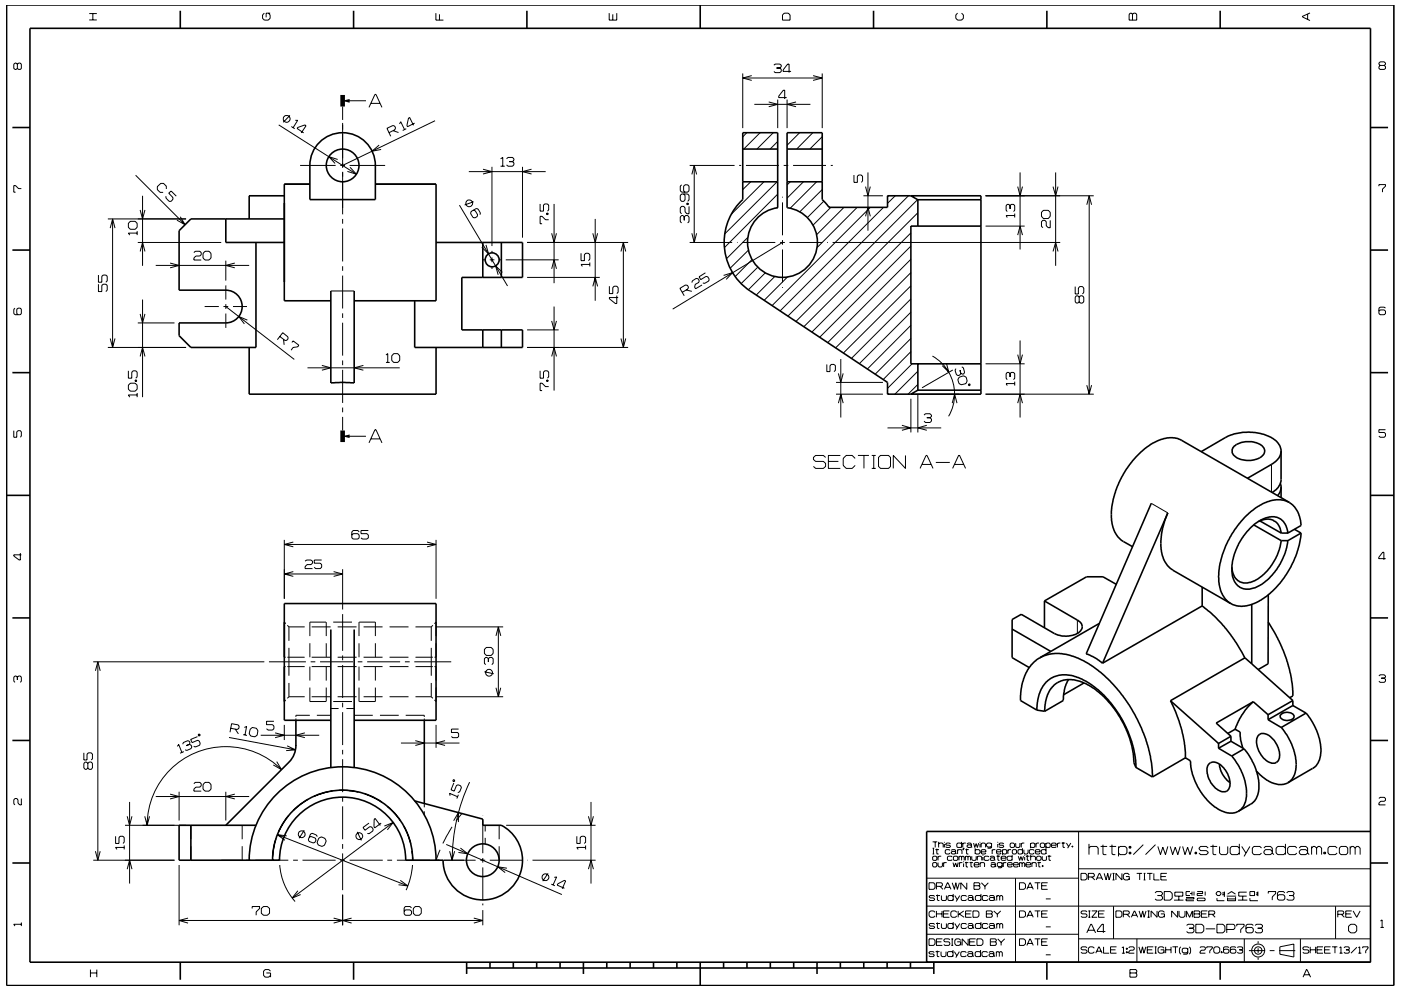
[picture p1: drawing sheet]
<svg xmlns="http://www.w3.org/2000/svg" width="297mm" height="210mm" viewBox="0 0 297 210" stroke-linecap="round" stroke-linejoin="round" font-family="sans-serif">
<g fill="none" stroke="#000" stroke-width=".21">
<path d="M3.7 13.6l-.3-.2h-.2l-.3 .2v.9l.3 .2 .5-.2M3.7 13.6l.2-.2h.4l.2 .2v.9l-.2 .2h-.4l-.2-.2M3.7 13.6v.9M18.9 4.2h1.6M18.9 2.9h1.6M19.7 2.9v1.3M56 2.8l-.3 .4v.7l.3 .4h.9l.4-.4v-.7l-.4-.4M57.3 2.8h-.9v.9M92.4 2.8v1.5h1.6M93.2 3v1.3M129.2 2.8v1.5h1.6v-1.5M129.9 3v1.3"/>
<path d="M157.5 15.6v11.6M157.5 16.5h16.8M159.4 16l-1.9 .5 1.9 .6M164.1 13.8l.2-.2h1.1l.2 .2v.3l-.2 .3M164.6 14.4h.8M165.4 14.4l.2 .3v.4l-.2 .3h-1.1l-.2-.3M166.3 2.8h.8l.4 .4v1.1h-1.6v-1.1zM167.7 15.1h-1.7v-.3l1-1.2h.3v1.8M172.4 16l1.9 .5-1.9 .6M174.3 15.6v11.6M203 2.8l-.4 .4v.7l.4 .4h.9l.4-.4v-.7l-.4-.4M239.6 2.8h.3l.2 .2 .3-.2h.3l.3 .2v1.3h-1.6v-1.3z"/>
<path d="M240.1 3v1.3M277.2 3v1.1M277.7 2.7l-1.6 .8v.1l1.6 .8M292.6 13.9l-.2-.3v-.2l.2-.3h.9l.2 .3v.2l-.2 .3M292.6 13.9l-.2 .2v.4l.2 .2h.9l.2-.2v-.4l-.2-.2M292.6 13.9h.9M28.7 37.2l10.5 10.5M59.1 26.5l16.5 10.4M61.5 24.5l-1.4 1.4M61.8 26.8l.7 .5M62.6 25.5h.5l-1 1.6M63.6 35.1h7.6"/>
<path d="M63.9 28.2l1-1.5-.3-.2-1.5 .5-.1 .3 1.4 .9M71.6 33.8l-1.9-.6 1.3 1.5M72.1 35.1h1M72.6 22.6v2.8M72.6 36.4v9.1M72.6 21.4h5M72.6 26.1v9.5M74.1 35.1h7.6M74.2 35.5l1.4 1.4-1.9-.5M78.2 22.8l1.3-2.8h.2l1.3 2.8M78.7 21.9h1.9M80.4 30.8l-1.5 1.3 1.9-.4"/>
<path d="M82.5 28.1l1.2-.6 .2-.4-.2-.3-.4-.2-1.3 .6 .8 1.7M83.4 27.7l1.1 .4M84.7 26.3l.3-.5 .8 1.7M86.1 27.3l-.7 .4M87.9 26.1l-1.5 .8-.1-.3 .3-1.5 .3-.2 .8 1.7M92.2 25.6l-19.6 9.5M99.4 36.4h16.3M102.4 35.9l1.9 .5-1.9 .5M104.3 35.4v16.8M106.1 33.7l.5-.3v1.9M106.1 35.3h.9M107.4 33.7l.3-.3h1l.3 .3v.3l-.3 .3"/>
<path d="M107.9 34.3h.8M108.7 34.3l.3 .2v.5l-.3 .3h-1l-.3-.3M110.8 35.4v15M112.7 35.9l-1.9 .5 1.9 .5M144.5 39.2l-.3 .3v1l.3 .3h1.3l.3-.3v-1l-.3-.3h-.6l-.3 .3v1l.3 .3M146.2 35.1h9.5M146.7 37l.5-1.9 .5 1.9M147.2 35.1v16.3M156.7 35.1h.4M158.2 35.1h6.9M158.3 28.1l-.8 .9M159.2 38.6l-1.7 1.6"/>
<path d="M159.9 22.1h11.9M161.2 28.1l-3.5 3.5M162 38.6l-7 6.9M163 21.6l1.9 .5-1.9 .5M164 28.1l-3.5 3.5M164.8 38.6l-11.2 11M164.9 30l-1.6 1.6M164.9 21.1v6.1M166.2 35.1h.9M166.8 20.7h-1.7v-.3l1-1.3h.3v1.9M166.9 21.1v6.1M167.6 38.6l-.7 .6"/>
<path d="M168.1 35.1h7M168.8 21.6l-1.9 .5 1.9 .5M169.5 28.1l-2.6 2.7M170.3 38.6l-3.4 3.4M172.3 28.1l-3.4 3.5M173.1 38.6l-5.5 5.6M174.3 29l-2.6 2.6M176.1 35.1h.5M181.1 37.1v1.6h.7v-1.3l.2-.3h.6l.3 .3v1l-.3 .3M183.5 39.6l.5 1.9 .5-1.9M184 36.6v12.3M215.8 39.6l.5 1.9 .5-1.9"/>
<path d="M216.3 36.6v16.3M223.3 39.6l.5 1.9 .5-1.9M223.8 36.6v19.8M292.4 39.5v-.3h1.3v.3l-.6 .6v.7M4.5 40h-.6l-.6-.6h-.4v1.4h.4M20.9 58.3v1.6h.7v-1.3l.3-.3h.5l.3 .3v1l-.3 .3M22.9 46.4h16.6M23.4 48.4l.5-2 .5 2M23.9 46.4v27.3M27.6 46.9h1.1l.4 .5v.8l-.4 .4h-1.1l-.4-.4v-.8zM29.1 49.4h-1.9l.3 .5M29.1 49v.9"/>
<path d="M29.2 51.4h17.7M29.7 44.5l.5 1.9 .5-1.9M29.7 53.3l.5-1.9 .5 1.9M30.2 41.5v14.9M33 56.3h19.8M35.2 41.6v.4l.7 .7h.4l.4-.4v-.4l-.9-.9 .5-.5 1.1 1.1M35.3 40.1v-.6l-.6-.6h-.6l-.7 .7v.6l.6 .6h.6M36.1 55.8l1.9 .5-1.9 .5M38.2 46l1 1.7-1.7-1M41.1 53.6l.3-.3h1l.3 .3v.4l-.3 .3h-.9l-.4 .4v.5h1.6M43.5 53.3h.8l.4 .5v.9l-.4 .5h-.8l-.5-.5v-.9zM47.9 55.3v4.2"/>
<path d="M49.8 55.8l-1.9 .5 1.9 .5M72.6 46.4v1.1M72.6 48.5v7M72.6 56.5v.9M72.6 58.5v6.9M97.4 43.5l10.2 17.2M100.1 42.8h.1M100.4 44.6l.4 .1 .5 .8-.1 .4-.5 .3-.4-.1-.5-.8 .1-.4 1.1-.7 .3 .1 .6 .9-.1 .3M100.4 42.8l-1.9 .7M102.4 55.1h.4M103 51.9l.6 1.9-1.5-1.4M103.8 55.1h1"/>
<path d="M104.3 53.2v.4M104.3 54.6v1M104.3 56.6v.5M105.8 55.1h.5M106.5 57.8l-1.4-1.4 .5 1.9M107.2 55.1h11.2M111.8 51.4h21.4M111.8 58.8h15.4M114.5 43.3v1.5h.7v-1.3l.3-.2h.6l.2 .2v1l-.2 .3M115.9 45.2h.3v.3h-.3zM115.9 45.3h.3M116.3 46.6h-.6l-.8-.7h-.4v1.6h.4"/>
<path d="M117 49.5l.5 1.9 .5-1.9M117 57l.5-1.9 .5 1.9M117.5 43.3v16.8M123.2 53.7v1.6h.7v-1.3l.3-.3h.6l.2 .3v1l-.2 .3M125 56.1h-1.8l.3 .4M125 55.7v.8M125.7 49.5l.5 1.9 .5-1.9M126.2 46.4v17.4M131.7 53.3l.5-1.9 .5 1.9M132.2 51.4v22.3M144.9 41.1l.3 .3v1l-.3 .3h-.4l-.3-.3v-1l.3-.3h1.3l.3 .3v1l-.3 .3M145.1 46l-.3-.3h-.3l-.3 .3v1l.3 .3"/>
<path d="M145.1 46l.3-.3h.4l.3 .3v1l-.3 .3M145.1 46v.7M145.6 43.3h.3M145.6 43.1h.3v.3h-.3zM146.1 43.8v1.5h-.5l-.4-.4v-.8l-.3-.3h-.4l-.3 .3v1l.3 .2M146.2 51.4h9M146.7 49.5l.5 1.9 .5-1.9M146.7 59.9l.1-.3 .8-.5h.4l.2 .4v.4l-.8 .4-.1 .6 .2 .3 1.3-.8M149.6 57.9l-1.4 .8 .4 .6 1.1-.7 .4 .1 .3 .5-.1 .4-.9 .5-.4-.1M153.4 58.4l1.9-.6-1.3 1.5M156.3 51.4h.1M157.4 51.4h7"/>
<path d="M158.5 50.4l-4.5 4.5M158.7 53.1l-3.9 3.8M159.4 55.1l-3.5 3.6M160.7 56.7l-3.6 3.5M162.3 57.9l-3.6 3.6M164.2 58.7l-3.8 3.9M164.9 41.2l-11.3 11.3M164.9 44l-.1 .1M165.4 51.4h1M165.9 41.7v.2M165.9 42.9v7M165.9 50.9v1"/>
<path d="M165.9 52.9v7M165.9 51.4l-23.3 14.2M167 58.8l-5 4.9M167.4 51.4h7M174.3 40.2l-4.8 4.8M174.7 42.7l-3.5 3.5M175.4 51.4h.2M176.1 44l-3.7 3.7M176.5 51.4h48.3M178.9 44l-5.8 5.8M181.7 44l-8.4 8.5M183 41.5h4.2"/>
<path d="M183.5 45.9l.5-1.9 .5 1.9M184.5 44l-20.8 20.8M187.3 44l-21.9 21.9M189.8 41.5l-1.6 1.6M192.6 41.5l-25.6 25.6M193.1 57.8l-15.9 16M193.1 55l-17.6 17.7M193.1 52.2l-19.3 19.3M193.1 49.4l-21 21M194.6 42.3l-25.9 25.9M194.6 45.1l-24.2 24.2M194.6 47.9v.1"/>
<path d="M209 41.5h22.9M209 48h8.3M214.2 43.6v.7M214.2 43.6l-.3-.3h-.3l-.3 .3v1l.3 .3M214.2 43.6l.2-.3h.5l.2 .3v1l-.2 .3M215.1 45.7h-1.8l.3 .4M215.1 45.3v.8M215.8 49.9l.5-1.9 .5 1.9M221.2 44.6h1l.5 .4v.9l-.5 .5h-1l-.4-.5v-.9zM222.7 46.7v1.6h-.5l-.4-.4v-.9l-.3-.3h-.4l-.3 .3v1l.3 .3M223.3 53.3l.5-1.9 .5 1.9M230.4 43.4l.5-1.9 .5 1.9"/>
<path d="M230.9 41.5v42.1M3.2 65.4l-.3 .2v.9l.3 .3h1.1l.2-.3v-.9l-.2-.2h-.5l-.2 .2v.9l.2 .3M20.9 60.3v1.5h.7v-1.3l.3-.2h.5l.3 .2v1l-.3 .3M22.9 73.7h16.6M23.4 71.8l.5 1.9 .5-1.9M27.2 78.6v1.6h.7v-1.3l.3-.3h.6l.3 .3v1l-.3 .3M29.2 68.5h7.8M29.7 66.6l.5 1.9 .5-1.9M29.7 75.6l.5-1.9 .5 1.9M30.2 63.5v20.7M43.4 65h3M47.4 65h1"/>
<path d="M47.9 65l14.5 11.2M47.9 60.5v3M47.9 64.5v1M47.9 66.5v3M49.4 65h3M52.4 67.9l-1.8-.8 1.2 1.6M59.3 71.4l1.2 .8h.3l.3-.4-.1-.3-1.1-.9-1.1 1.4M60.1 72l.1 1.1M61.9 72.6l.2-.3 1.3 .9-.3 .4-1 .1-.4 .6M65.2 78h19.5M68.2 77.5l1.9 .5-1.9 .5M70.1 61.7h5"/>
<path d="M72.6 66.5v.9M72.6 68.4v7M72.6 76.4v1.1M72.6 78.4v7.1M77 77.5l-1.9 .5 1.9 .5M81.8 75.3l.4-.3v1.9M81.8 76.9h.8M83.5 75h.8l.4 .5v.9l-.4 .5h-.8l-.4-.5v-.9zM111.8 73.7h21.4M111.8 70h6.6M114.5 78.6v1.6h.7v-1.3l.3-.3h.6l.2 .3v1l-.2 .3M117 68.1l.5 1.9 .5-1.9"/>
<path d="M117 75.6l.5-1.9 .5 1.9M117.5 65v17.8M125.7 60.7l.5-1.9 .5 1.9M129.2 60.7v1.6h.7v-1.3l.3-.3h.6l.3 .3v1l-.3 .3M130.8 62.7v1.7h-.3l-1.3-1v-.3h1.9M131.7 71.8l.5 1.9 .5-1.9M144.7 62l1.1-.7 .2-.4-.2-.4-.5-.1-1.2 .8 1 1.5M145.5 61.5l1.2 .3M165.9 60.9v.2M175.3 77.3v1.5h.7v-1.3l.3-.2h.5l.3 .2v1.1l-.3 .2M177.8 79.2l.5 1.9 .5-1.9M178.3 76.2v12.4"/>
<path d="M193.1 60.6l-14.3 14.3M193.1 74.6l-5.9 5.9M193.1 71.8l-7.6 7.6M193.1 69l-9.2 9.3M193.1 66.2l-10.9 10.9M193.1 63.4l-12.6 12.6M193.4 77.2l-5.2 5.2M194.6 78.7l-4.9 4.9M197.7 75.5a9.3 9.3 0 0 1 3.4 12.8M200.7 77l.5 1.9-1.4-1.3M202 78.5l-6.5 3.8M202.7 78.2l-.2 .3 .3 1 .3 .2 .4-.2 .2-.3"/>
<path d="M203.5 78.5l.2 .7M203.9 77.8l.4 .2 .2 .9-.2 .4-.6-.1M209 77.2h8.3M214.2 79.2v.8M214.2 79.2l-.3-.2h-.3l-.3 .2v1.1l.3 .2M214.2 79.2l.2-.2h.5l.2 .2v1.1l-.2 .2M215.8 75.2l.5 2 .5-2M216.3 72.2v16.4M228 60.8v1.6h.6v-1.3l.3-.3h.6l.3 .3v1l-.3 .3M228.8 63l-.3-.3h-.3l-.2 .3v1l.2 .3h.3l.3-.3M228.8 63l.3-.3h.4l.3 .3v1l-.3 .3h-.4l-.3-.3M228.8 63v1"/>
<path d="M293.7 65.4l-.2-.3h-.9l-.2 .3v1.1l.2 .3h.9l.2-.3v-.5l-.2-.3h-.9l-.2 .3M2.9 91.3v1.4h.7v-1.1l.2-.3h.5l.2 .3v.9l-.2 .2M27.6 81.3h1.1l.4 .4v.8l-.4 .5h-1.1l-.4-.5v-.8zM28.7 80.6h.3v.3h-.3zM28.7 80.7h.3M29.1 83.4v.8M29.1 83.8h-1.9l.3 .4M72.6 86.4v1.1M72.6 88.4v2.9M72.6 92.5h5M78.2 93.9l1.3-2.8h.2l1.3 2.8M78.7 93.1h1.9"/>
<path d="M115.9 80.6h.3v.3h-.3zM115.9 80.7h.3M116.3 82h-.6l-.8-.7h-.4v1.5h.4M175 97l-.4-.4h-1.7l-.4 .4v.4l.4 .5h1.7l.4 .4v.6l-.4 .4h-1.7l-.4-.4M175.6 97.9h2.2M177.3 83.6h9.9M177.3 81.1h9.9M177.8 85.5l.5-1.9 .5 1.9M178.2 96.6h-2.6v2.7h2.6M181.3 97.2l-.6-.6h-1.3l-.6 .6v1.5l.6 .6h1.3l.6-.6M181.9 96.6h2.3M183.2 96.6v2.7"/>
<path d="M184.8 96.6h.9M184.8 99.3h.9M185.3 96.6v2.7M186.3 97l.4-.4h1.7l.4 .4v1.9l-.4 .4h-1.7l-.4-.4zM188.2 90.8h11.4M191.2 90.2l1.9 .6-1.9 .5M192 96.6v2.7l-2.6-2.7v2.7M193.1 84.6v7.1M194.1 83.6h9.3M194.6 83.7v8M194.6 81.5l-2.1 2.1M195.1 99.3l1.2-2.7h.3l1.2 2.7"/>
<path d="M195.5 98.5h1.9M195.9 88l.3-.2h1l.3 .2v.3l-.3 .3M196.5 90.2l-1.9 .6 1.9 .5M196.5 88.6h.7M197.2 88.6l.3 .3v.4l-.3 .3h-1l-.3-.3M198.4 98.1h3M201.9 85.5l.5-1.9 .5 1.9M202 99.3l1.2-2.7h.2l1.3 2.7M202.4 98.5h1.9M203.4 80l.9-.3 .5 .3 .3 .8-.3 .6-1 .2-.5-.2-.2-.9zM205.4 81.4l.3 .1-.2 .3-.1-.1zM209 83.6h22.9"/>
<path d="M215.1 81.4h-1.8l.3 .4M215.1 80.9v.9M215.8 85.5l.5-1.9 .5 1.9M230.4 81.7l.5 1.9 .5-1.9M269.6 98.5v5.9M293.7 91.1h-1.3v.6h1.1l.2 .3v.5l-.2 .2h-.9l-.2-.2M4.3 117.3v1.5h-.2l-1.2-.9v-.2h1.6M60.3 114.5v12.5M60.3 115.5h32.1M62.2 115l-1.9 .5 1.9 .5M64.7 119l.3-.2h1l.2 .2v.5l-.2 .3h-.9l-.4 .4v.4h1.5M68.2 118.8h-1.6v.7h1.3l.3 .3v.5l-.3 .3h-1l-.3-.3"/>
<path d="M76.2 112.8l-.3-.3h-1l-.3 .3v1.3l.3 .2h1l.3-.2v-.6l-.3-.3h-1l-.3 .3M78.1 112.5h-1.6v.7h1.3l.3 .3v.6l-.3 .2h-1l-.3-.2M90.5 115l1.9 .5-1.9 .5M92.5 114.5v12.5M244.1 106.8l3.5 2M293.8 118.5h-1.5v-.3l.9-1.1h.2v1.6M60.3 121.7h12.3M60.3 139.4h.3M60.3 131.9l.3 .4M60.9 139.4h3.7M60.9 132.6l.4 .4M61.3 133h3.3"/>
<path d="M61.3 133v2.9M61.3 137.4v5.9M62.2 121.2l-1.9 .5 1.9 .6M65.7 136.4v3M66.1 133h4M66.1 139.4h4M69.1 131.9h-3.4v3M69.2 131.9v3M69.2 136.4v3M70.7 131.9h3.9M70.7 121.2l1.9 .5-1.9 .6M71.6 133h4"/>
<path d="M71.6 139.4h4M72.6 120.7v8.6M72.6 130.3v7.7M72.6 139v1M76.1 131.9v3M76.1 136.4v3M76.2 131.9h3.4v3M77.1 133h4M77.1 139.4h4M79.6 136.4v3M82.6 133h4M82.6 139.4h4"/>
<path d="M88.1 133h3.3M88.1 139.4h3.7M91.4 133v2.9M91.4 137.4v5.9M91.8 132.6l-.4 .4M92.1 132.3l.4-.4v3M92.5 133h14.2M92.5 136.4v3h-.4M103.1 137.3h1l.5 .4v.9l-.5 .4h-1l-.4-.4v-.9zM103.5 139.7l-.3-.3h-.2l-.3 .3v1l.3 .3M103.5 139.7l.3-.3h.5l.3 .3v1l-.3 .3M103.5 139.7v.7"/>
<path d="M105.2 134.9l.5-1.9 .5 1.9M105.7 133v14.8M228.4 131.5v2.9M3.7 143.6l-.3-.2h-.2l-.3 .2v.9l.3 .2M3.7 143.6l.2-.2h.4l.2 .2v.9l-.2 .2M3.7 143.6v.6M17.8 159.7v1.5h.7v-1.3l.3-.2h.5l.3 .2v1l-.3 .3M19.8 140.4h36.2M20.2 142.3l.5-1.9 .5 1.9M20.7 140.4v42.1M37.6 158.3l.3-.4 .7 1.7M38.7 157.9l.2-.4 .9-.4 .5 .4-.2 .4"/>
<path d="M39 159.4l-.8 .4M40.1 157.9l-.6 .2M40.1 157.9l.4 .1 .2 .4-.2 .4-.9 .4-.4-.2M41.9 156.2l-1.5 .6 .3 .7 1.2-.5 .3 .2 .3 .5-.2 .4-.9 .3-.3-.1M42.1 155.7l.4 .2-.3 .2-.1-.1zM48.6 156.4l14.1 2.6M48.9 154.5l1.4 .2 .3-.2 .1-.4-.2-.3-1.4-.3-.3 1.8M49.9 154.6l.6 1.1M51.6 155.8l.8 .2M51.8 154.3l.5-.2-.4 1.8M53 154.7l.5-.4 .8 .2 .4 .5-.2 .9-.5 .4-.8-.2-.4-.5zM55.3 156h12.4"/>
<path d="M57 140.4h7.9M58.1 153h-1.6v.7h1.3l.3 .3v.6l-.3 .2h-1l-.3-.2M58.3 155.4l2 .6-2 .5M60.3 153.8v3.2M60.3 141.4h.3M60.6 148.5l-.3 .3M60.9 158.2l1.8 .8-2 .2M60.9 141.4h3.7M61.3 147.8h3.3M61.3 144.9v2.9M61.3 147.8l-.4 .3M62.7 152.4v.4"/>
<path d="M64.6 155.4l-1.9 .5 1.9 .6M65.7 151.7h-3v.4M65.7 141.4v3M65.7 145.8v3h3.4M65.9 140.4h.9M66.1 147.8h4M66.1 141.4h4M67.2 151.7h2.9M67.9 140.4h6.9M69.2 141.4v2.9M69.2 145.8v3M70.1 150.3h1.7"/>
<path d="M70.7 148.8h3.9M71.6 147.8h4M71.6 141.4h4M72.6 141.1v6.9M72.6 149.1v.9M72.6 151v7M72.6 159v1M73.4 150.3h1.7M75.1 151.7h3.9M75.9 140.4h.9M76.1 141.4v3M76.1 145.8v3"/>
<path d="M77.1 147.8h4M77.1 141.4h4M77.8 140.4h7M79.6 145.8v3h-3.4M79.6 141.4v2.9M80.6 151.7h3.9M82.6 147.8h4M82.6 141.4h4M85 157.6h12.4M85.8 140.4h1.1M86 151.7h4v.4M87.8 140.4h7.9"/>
<path d="M88.1 157.1l1.9 .5-1.9 .5M88.1 147.8h3.3M88.1 141.4h3.7M90 152.4v.4M91.4 144.9v2.9M91.4 147.8l.4 .3M92.1 141.4h.4v2.9M92.5 147.8h14.2M92.5 145.8v3l-.4-.3M92.5 153.8v4.8M94.4 157.1l-1.9 .5 1.9 .5M97.2 154.6h-1.5v.8h1.3l.2 .2v.6l-.2 .3h-1l-.3-.3"/>
<path d="M102.7 142.5l2 .4M105.2 145.9l.5 1.9 .5-1.9M292.4 143.4l.2-.3h.9l.2 .3v.2l-.2 .2M292.9 143.8h.6M293.5 143.8l.2 .3v.4l-.2 .2h-.9l-.2-.2M4.5 169.4v1.3h-.3l-.4-.4v-.7l-.2-.2h-.4l-.3 .2v.9l.3 .2M18.6 161.9l-.3-.3h-.2l-.3 .3v1l.3 .3h.2l.3-.3M18.6 161.9l.3-.3h.4l.3 .3v1l-.3 .3h-.4l-.3-.3M18.6 161.9v1M24.5 177.4v1.5h.7v-1.3l.3-.2h.6l.2 .2v1l-.2 .3M26.3 179.7h-1.8l.3 .5M26.3 179.3v.9"/>
<path d="M26.5 175h13M27 173.1l.5 1.9 .5-1.9M27.5 170.1v17.3M30.7 173.1l.5 1.9 .5-1.9M33 168.9h19.8M36.1 168.4l1.9 .5-1.9 .6M38 167.9v6.1M40.5 175v3M40.5 179.5v3M41.1 166.2l.3-.3h1l.3 .3v.5l-.3 .3h-.9l-.4 .4v.4h1.6M43.5 165.9h.8l.4 .5v1l-.4 .4h-.8l-.5-.4v-1zM47.9 167.9v6.1"/>
<path d="M49.8 168.4l-1.9 .5 1.9 .6M51.3 175v3M51.3 179.5v3M58.5 177.9l-.3 1.2-.4 2.7M58.7 161.5l1 1.7-1.7-.9M58.8 177l27.7 10.9M59.7 163.2a16.7 16.7 0 0 0-18.2-3.6 16.7 16.7 0 0 0-10.3 15.4M60.8 177.3l-2-.3 1.6 1.2M61.1 173.1l-1 1.4-1 2M63.3 176.7h.1M64.5 176.1l-1.1 1.7M64.7 177.2h-.1"/>
<path d="M65.3 169.5l-1.7 1.1-1.5 1.4M67.3 177.5l-.2-.4-.9-.4-.4 .2-.4 1.2 .1 .4 1 .3 .3-.2 .2-.5-.2-.3-.9-.4-.3 .2M67.6 177.8l.5-.3 .8 .3 .3 .6-.4 .9-.5 .2-.8-.3-.3-.5zM70.5 167.8l-2 .4-1.9 .7M72 167.6h.1M72 167.6h1.7l2.2 .4M72.6 161v7M72.6 169v1M72.6 171v7M72.6 179v1M75.7 176.4l.9 1.9M77.4 168.4l2.3 1 1.2 .8"/>
<path d="M78.2 174.6l-1.2 .9 .4 .6 1-.8 .4 .1 .3 .4v.4l-.8 .6h-.4M80.8 174.6l-1.3 1-.2-.2v-1.6l.2-.2 1.1 1.5M81.5 175.2l1.9-.7-1.3 1.5M82.2 171.1l1.7 1.7 .9 1.2M83.4 174.5l-21.5 16M85.6 175.3h.1M85.6 175.3l.7 1.3 .8 2.4M90 170.4v.8M90 172.1v.8M94.6 179.1l24.5 10.6M95.4 168.8l-.1-.5 1.7 .7M95.8 175.4l-1.9 3.5"/>
<path d="M96.1 165.4h.2v.3h-.2zM96.2 174.1l1-1.7v2M96.2 166.1l-.6 1.4 .7 .3 .5-1.2 .3-.1 .6 .2 .1 .3-.4 1-.3 .1M97.2 168.6l-.3 .8M97.6 179.9l1.6 1.2-2-.3M97.9 172.6l-1.2 1.6M99.6 165.9a38.7 38.7 0 0 0-3.7 16.5M102.4 172.9v.1M102.4 174v7M102.9 175v1.4M102.9 177.7v1.3M105.8 175v3"/>
<path d="M105.8 179.5v3M107.3 175h19M122.3 177.4v1.5h.7v-1.3l.3-.2h.6l.3 .2v1l-.3 .3M124.2 179.7h-1.9l.3 .5M124.2 179.3v.9M124.8 173.1l.5 1.9 .5-1.9M125.3 170.1v17.3M197.7 178.6h1M197.7 179.9h.4M197.9 179.9v1.2M198.3 178.6v1.1M198.6 180v1.1h.4"/>
<path d="M199 179l.2-.2h.6l.2 .2v.7M199 178.6v1.1M200.2 178.6v.1M200.2 179v.7M201.5 179l-.2-.2h-.6l-.2 .3 .2 .2h.6l.2 .3-.2 .1h-.6l-.2-.1M203.9 179l-.2-.2h-.7l-.1 .2v.6l.1 .1h.7l.2-.1M203.9 178.6v1.1M204.1 178.8v.9M204.2 179.9h.2l-.2 .4zM204.3 179.9l-.1 .4M204.8 178.8h-.5l-.2 .2M204.9 180v1.1h.4"/>
<path d="M205 179l.2-.2h.6l.2 .2v.6M206 179.4l-.2-.2h-.6l-.2 .2 .2 .3h.6l.2-.1M206 179.6l.1 .1M206.4 178.8l.3 .9 .3-.8 .2 .8 .3-.9M206.8 179.9v1.2M207.8 178.6v.1M207.8 179v.7M208 179l.2-.2h.5l.3 .2v.7M208 178.8v.9M210.2 179l-.2-.2h-.6l-.2 .2v.4l.2 .3h.6l.2-.3M210.2 178.8v.9l-.2 .2h-.6M211.5 178.6v.1"/>
<path d="M211.5 179v.7M212.8 179l-.2-.2h-.6l-.2 .3 .2 .2h.6l.2 .3-.2 .1h-.6l-.2-.1M214.3 178.8h.6l.2 .2v.6l-.2 .1h-.6l-.1-.1v-.6zM215.3 178.8v.8l.2 .1h.6l.1-.1v-.8M216.5 178.8v.9M216.8 179.9v1.2M217.2 178.8h-.5l-.2 .2M218.5 179l.2-.2h.5l.2 .2v.6l-.2 .1h-.5l-.2-.1M218.5 178.8v1.1M219.7 178.8v.9M220.3 178.8h-.5l-.1 .2M220.6 179l.2-.2h.5l.2 .2v.6l-.2 .1h-.5l-.2-.1z"/>
<path d="M221.7 179l.3-.2h.5l.2 .2v.6l-.2 .1h-.5l-.3-.1M221.7 178.8v1.1M221.8 179.9v1.2M222.9 179.3h1l-.1-.5h-.7l-.2 .2v.6l.2 .1h.7l.1-.1M224.2 178.8v.9M224.8 178.8h-.4l-.2 .2M225.1 178.8h.7M225.4 178.6v1.1h.4M226.1 178.8l.5 .8M227 178.8l-.6 1.1M227.3 179.4h.2v.3h-.2zM227.4 179.4v.3"/>
<path d="M228.7 176.4v27.7M230.9 179.9l.3-.4h1.3l.3 .4v1.4M230.9 179v2.3M233.3 179.5h1.4M233.8 179.2v1.9l.2 .2h.6M235.2 179.5h1.4M235.8 179.2v1.9l.2 .2h.5M237.1 179.9l.4-.4h1l.4 .4v1l-.4 .4h-1l-.4-.4M237.1 179.5v2.1M239.4 179.5h.4v.4h-.4zM239.6 179.5v.4M242.4 179.2l-2.1 2.1"/>
<path d="M245 179.2l-2.1 2.1M245.5 179.5l.5 1.8 .5-1.6 .6 1.6 .5-1.8M248.1 179.5l.5 1.8 .6-1.6 .5 1.6 .5-1.8M250.7 179.5l.5 1.8 .6-1.6 .5 1.6 .6-1.8M256.2 179.9l-.4-.4h-1.2l-.4 .4 .4 .5h1.2l.4 .5-.4 .4h-1.2l-.4-.4M256.6 179.5h1.5M257.2 179.2v1.9l.1 .2h.6M258.6 179.5v1.4l.3 .4h1.1l.3-.4v-1.4M262.8 179.9l-.4-.4h-1.2l-.4 .4v1l.4 .4h1.2l.4-.4M262.8 179v2.3M263.3 179.5l.9 1.4M265 179.5l-1.2 2.1"/>
<path d="M267.5 179.9l-.4-.4h-1.2l-.4 .4v1l.4 .4h1.2l.4-.4M268 179.9l.3-.4h1.1l.3 .4v1M272.5 179.9l-.3-.4h-1.3l-.3 .4v1l.3 .4h1.3l.3-.4M272.5 179v2.3M274.9 179.9l-.3-.4h-1.2l-.4 .4v1l.4 .4h1.2l.3-.4M275.5 179.9l.3-.4h1.1l.3 .4v1M278.1 179.9l.3-.4h.4l.3 .4M278.1 179.5v1.8M279.1 179.9l.4-.4h.3l.4 .4v1.4M279.1 179.9v1.4M283.5 179.9l-.4-.4h-1.2l-.3 .4v1l.3 .4h1.2l.4-.4M284.3 179.5h1.1l.3 .4v1l-.3 .4h-1.1l-.3-.4v-1z"/>
<path d="M286.3 179.9l.3-.4h.3l.4 .4M286.3 179.5v1.8M287.3 179.9l.4-.4h.3l.4 .4v1.4M287.3 179.9v1.4M292.4 169.4l.2-.3h.9l.2 .3v.3l-.2 .3h-.8l-.3 .3v.4h1.3M4.5 195.7v.7M4.5 196h-1.6l.3 .4M19.8 182.5h17.2M20.2 180.5l.5 1.9 .5-1.9M27 184.4l.5-1.9 .5 1.9M38 195.2h64.4M38 183.5v12.7"/>
<path d="M39.9 194.7l-1.9 .5 1.9 .6M46.9 182.5h4.2M52.2 182.5h.9M53.5 192.7v-.4h1.5v.4l-.7 .7v.7M54.1 182.5h7M55.4 192.7l.5-.4h.8l.4 .4v1l-.4 .4h-.8l-.5-.4zM57.8 182.4v.1M59.3 183.5a13.1 13.1 0 0 0 3.3 7.7M62.1 182.5h1.1M63.2 188.9l-1.3 1.6 1.8-.8M64.1 182.5h7.1M70.7 194.7l1.9 .5-1.9 .6"/>
<path d="M72.1 182.5h1M72.6 181v7.8M72.6 189.8v6.4M74.1 182.5h7M74.5 194.7l-1.9 .5 1.9 .6M82.1 182.5h1M84.2 182.5h6.9M84.9 186.7l1.6 1.2-2-.2M87.2 192.6l-.2-.3h-1.1l-.2 .3v1.2l.2 .3h1.1l.2-.3v-.5l-.2-.3h-1.1l-.2 .3M87.4 180.5l.1 2M87.5 183.5a15.7 15.7 0 0 1-1.4 5.3M87.6 192.7l.5-.4h.8l.4 .4v1l-.4 .4h-.8l-.5-.4z"/>
<path d="M92.2 182.5h1M93.3 180.2l-.8 2.2M93.9 182.5h6.9M95.3 180.5l.5 1.9 .6-1.9M100.5 194.7l1.9 .5-1.9 .6M101.9 182.5h1M102.4 193v3.3M102.4 182v1M102.4 184v7M102.4 191.6v.4M103.8 182.5h7M107.5 184.1l-2-.2 1.6 1.2"/>
<path d="M111.8 182.5h.1M112.9 182.5h13.4M116.2 185.2l-1.1 1.7M116.3 186.3v.1M116.9 187.5l.7 .4M117.5 186.1l.5-.1-.7 1.7M119.7 188.4l-1.6-.7 .1-.2 1.5-.8 .2 .2-.7 1.6M124.8 184.4l.5-1.9 .5 1.9M196.5 198.2h32.2M196.5 192.2h94.1M196.6 186.3h32.1M197 199.1h.9l.3 .4v.7l-.3 .3h-.9z"/>
<path d="M197 187.2h.9l.3 .4v.7l-.3 .3h-.9zM197.7 181.1h.4M197.7 181.8l.2-.2h.6l.1 .2v.5l-.1 .2h-.6l-.2-.2zM197.7 183.1l.2-.1h.6l.1 .1v.6l-.1 .2h-.6l-.2-.2zM198.2 190.2l-.2-.3h-.8l-.2 .3 .2 .3h.8l.2 .3-.2 .2h-.8l-.2-.2M198.2 196.1l-.2-.2h-.8l-.2 .2 .2 .3h.8l.2 .2-.2 .3h-.8l-.2-.2M198.2 193.5l-.2-.3h-.7l-.3 .3v.8l.3 .3h.7l.2-.3M198.3 180.2h.8M198.5 189.9h.8M198.5 195.9h.8M198.5 188h1.1l.2-.2v-.4l-.2-.2h-1.1v1.4M198.5 199.8h1.1"/>
<path d="M198.5 193.2v1.4M198.5 193.8h1.2M198.7 189.7v1.2l.5 .1M198.7 195.7v1.1l.5 .1M198.9 183v.7l.2 .2h.5l.2-.2v-.7M198.9 181.6v.9M199.3 188l.6 .6M199.6 181.6h-.5l-.2 .2M199.6 189.9v.9l.2 .2h.6l.3-.2v-.9M199.6 195.9v.8l.2 .2h.6l.3-.2v-.8M199.7 193.2v1.4M199.8 199.1h-1.3v1.4h1.3"/>
<path d="M200 193.8h1.1M200.1 183v.9M200.2 188.6l.7-1.4h.1l.6 1.4M200.4 188.2h1M200.7 183h-.5l-.1 .1M201.3 193.2h-1.3v1.4h1.3M201.4 199.3l-.2-.2h-.9l-.2 .5 .2 .2h.9l.2 .2v.3l-.2 .2h-.9l-.2-.2M201.4 180.4l-.1-.2h-.7l-.2 .2v.5l.2 .2h.7l.1-.2M201.7 180.4l.2-.2h.5l.2 .2v.5M201.7 199.1h.4M201.9 199.1v1.4M201.9 187.2l.5 1.4 .2-1.4 .4 1.4 .4-1.4"/>
<path d="M201.9 181.8l-.2-.2h-.7l-.1 .2v.5l.1 .2h.7l.2-.2M202.1 183l.2 .9 .3-.9 .3 .9 .3-.9M202.1 190.2l-.2-.3h-.7l-.2 .3v.6l.2 .2h.7l.2-.2M202.1 196.1l-.2-.2h-.7l-.2 .2v.6l.2 .2h.7l.2-.2M202.1 189.6v1.4M202.1 195.6v1.3M202.1 181.8l.2-.2h.6l.2 .2v.5l-.2 .2h-.6l-.2-.2zM202.4 189.9l.5 .9M202.4 195.9l.5 .8M202.6 180.8l-.2-.2h-.5l-.2 .2 .2 .3h.5l.2-.2M202.6 180.9l.2 .2M202.9 193.5l-.3-.3h-.7l-.3 .3v.8l.3 .3h.7l.3-.3"/>
<path d="M202.9 199.8h.8v.7M203 180.4l.2-.2h.6l.2 .2v.7M203 180.2v.9M203.2 193.2v1.4M203.3 181.8l.2-.2 .4 .2M203.3 181.6v.9M203.4 193.8l1 .8M203.4 183v.9M203.5 189.9l-.8 1.3M203.5 195.9l-.8 1.2M203.7 199.5l-.3-.4h-.7l-.3 .4v.7l.3 .3h.7l.3-.3M203.9 181.8v.7"/>
<path d="M203.9 181.8l.1-.2 .4 .2v.7M204 183h-.4l-.2 .1M204.3 182.7v.2M204.3 183.1v.8M204.3 193.2l-1.1 .8M204.6 183h.7M204.7 180.2h.7M204.7 181.6v.9M204.7 181.8l.1-.2 .4 .2M204.7 193.8h1.1M204.8 182.8v1l.4 .1M204.9 190.2l-.2-.3h-.7l-.2 .3v.6l.2 .2h.7l.2-.2"/>
<path d="M204.9 196.1l-.2-.2h-.7l-.2 .2v.6l.2 .2h.7l.2-.2M205 187.2v1.4l-1.3-1.4v1.4M205.2 190.2l.2-.3h.7l.2 .3v.6M205.2 196.1l.2-.2h.7l.2 .2v.6M205.2 181.8v.7M205.2 181.8l.2-.2 .4 .2v.7M205.3 199.1v1.4l-1.3-1.4v1.4M205.6 183h.7M205.6 199.8h1M205.9 182.8v1l.3 .1M206 193.2h-1.3v1.4h1.3M206 181.6v.7l.2 .2h.6l.2-.2v-.7"/>
<path d="M206.3 193.2h1l.3 .3v.8l-.3 .3h-1zM206.3 190.6l-.2-.2h-.7l-.2 .2 .2 .4h.7l.2-.2M206.3 196.5l-.2-.2h-.7l-.2 .2 .2 .4h.7l.2-.2M206.3 190.8l.2 .2M206.3 196.7l.2 .2M206.5 187.2h1.1l.2 .2-.2 .5 .2 .2v.3l-.2 .2h-1.1zM206.5 187.9h1.1M206.5 183.4h1.1l-.2-.4h-.7l-.2 .1v.6l.2 .2h.7l.2-.2M206.8 180.4l.1-.2h.7l.2 .2v.5l-.2 .2h-.7l-.1-.2M206.8 199.1h-1.2v1.4h1.2M207.1 199.1h1l.3 .4v.7l-.3 .3h-1zM207.2 181.8l.2-.2h.5l.2 .2v.7"/>
<path d="M207.2 181.6v.9M207.8 183.1l.2-.1h.6l.1 .1v.8M207.8 183v.9M208 190.2l-.2-.3h-.8l-.2 .3v.6l.2 .2h.8l.2-.2M208 196.1l-.2-.2h-.8l-.2 .2v.6l.2 .2h.8l.2-.2M208 189.6v1.4M208 195.6v1.3M208 180.7h1v-.3l-.2-.2h-.6l-.2 .2v.5l.2 .2h.6l.2-.2M208.1 187.2l.7 .8M208.4 181.3v.2M208.4 181.8v.7M208.8 188v.6"/>
<path d="M209.1 193.2h1.1l.2 .2-.2 .4 .2 .2v.3l-.2 .3h-1.1zM209.1 193.8h1.1M209.5 190.2l-.3-.3h-.7l-.2 .3v.6l.2 .2h.7l.3-.2M209.5 196.1l-.3-.2h-.7l-.2 .2v.6l.2 .2h.7l.3-.2M209.5 187.2l-.7 .8M209.7 181.8l-.2-.2h-.7l-.1 .2v.5l.1 .2h.7l.2-.2M209.7 190.2l.3-.3h.6l.2 .3v.6M209.7 196.1l.3-.2h.6l.2 .2v.6M209.9 181.8l.2-.2h.5l.3 .2v.5M210 199.1h1l.2 .2-.2 .5 .2 .2v.3l-.2 .2h-1zM210 199.8h1M210.1 183.1l.2-.1h.5l.2 .1v.6"/>
<path d="M210.4 180.2v.9M210.7 193.2l.8 .7M210.8 190.6l-.2-.2h-.6l-.3 .2v.2l.3 .2h.6l.2-.2M210.8 196.5l-.2-.2h-.6l-.3 .2v.2l.3 .2h.6l.2-.2M210.8 190.8l.2 .2M210.8 196.7l.2 .2M210.9 182.2l-.3-.3h-.5l-.2 .3 .2 .3h.5l.3-.2M210.9 182.3l.1 .2M211 183.5l-.2-.2h-.5l-.2 .2 .2 .4h.5l.2-.2M211 183.7l.2 .2M211 180.2h-.4l-.2 .2M211.3 181.6h.7"/>
<path d="M211.3 180.7h1l-.2-.5h-.6l-.2 .2v.5l.2 .2h.6l.2-.2M211.3 190.2l.2-.3 .5 .3M211.3 189.9v1.1M211.3 195.9v1M211.3 196.1l.2-.2 .5 .2M211.5 193.9v.7M211.5 199.1l.8 .8M211.6 181.4v1l.3 .1M212 190.2l.2-.3 .4 .3v.8M212 190.2v.8M212 196.1v.8M212 196.1l.2-.2 .4 .2v.8"/>
<path d="M212.2 193.2l-.7 .7M212.3 182h1v-.2l-.2-.2h-.6l-.2 .2v.5l.2 .2h.6l.2-.2M212.3 199.9v.6M212.5 183.1l-.2-.1h-.7l-.2 .1v.5l.2 .2h.7l.2-.2M212.5 183v.9l-.2 .2h-.7M212.6 180.4l.1-.2h.6l.1 .2v.5l-.1 .2h-.6l-.1-.2M212.6 180.2v1.1M212.7 183v.9M213 199.1l-.7 .8M213.4 183h-.5l-.2 .1M213.6 183.4h1l-.1-.4h-.7l-.2 .1v.6l.2 .2h.7l.1-.2M213.7 180.2v.9"/>
<path d="M214.4 180.2h-.5l-.2 .2M214.6 181.8l-.2-.2h-.7l-.2 .2v.5l.2 .2h.7l.2-.2M214.6 181.3v1.2M214.6 180.4l.2-.2h.5l.2 .2v.5l-.2 .2h-.5l-.2-.2zM214.9 183.4h1l-.2-.4h-.6l-.2 .1v.6l.2 .2h.6l.2-.2M215.3 186.3v17.8M215.9 181.6l.3 .9 .2-.8 .3 .8 .3-.9M216.2 183v.9M216.2 183.1l.2-.1 .3 .1M216.2 199.1h.9l.3 .4v.7l-.3 .3h-.9zM216.2 187.2h.9l.3 .4v.7l-.3 .3h-.9zM216.2 193.2h.9l.3 .3v.8l-.3 .3h-.9z"/>
<path d="M216.7 183.1l.2-.1 .4 .1v.8M216.7 183.1v.8M216.8 180.4l-.2-.2h-.6l-.2 .2v.5l.2 .2h.6l.2-.2M217.1 180.2v.7l.2 .2h.5l.2-.2v-.7M217.3 181.3v.2M217.3 181.8v.7M217.5 183.4h1l-.1-.4h-.7l-.2 .1v.6l.2 .2h.7l.1-.2M217.5 181.6h.8M217.7 194.6l.7-1.4 .7 1.4M217.7 188.6l.7-1.4 .7 1.4M217.8 181.4v1l.4 .1M217.9 194.1h1"/>
<path d="M217.9 188.2h1M218.5 181.8l.2-.2h.6l.2 .2v.7M218.5 181.3v1.2M218.8 183.1l.2-.1h.5l.2 .1v.8M218.8 183v.9M219.2 180.4l-.1-.2h-.7l-.2 .2v.5l.2 .2h.7l.1-.2M219.4 199.1h1.2M219.4 193.2h1.2M219.4 187.2h1.2M219.5 180.7h1l-.2-.5h-.6l-.2 .2v.5l.2 .2h.6l.2-.2M219.8 181.8l.2-.2h.5l.2 .2v.5l-.2 .2h-.5l-.2-.2zM220 183h.7"/>
<path d="M220 187.2v1.4M220 193.2v1.4M220 199.1v1.4M220.3 182.8v1l.3 .1M220.8 199.8h1.1M220.8 193.8h1.1M220.8 187.9h1.1M221 183.6h.1v.2h-.1zM221 181.6v.7l.1 .2h.6l.2-.2v-.7M221.1 183.6v.2M221.7 196.6h1.1M221.7 190.7h1.1"/>
<path d="M221.8 180.4l-.2-.2h-.6l-.2 .2v.5l.2 .2h.6l.2-.2M222.1 199.1h-1.3v1.4h1.3M222.1 187.2h-1.3v1.4h1.3M222.1 193.2h-1.3v1.4h1.3M222.1 181.6h.8M222.4 181.4v1l.4 .1M228.7 199.1h61.9M228.7 184.3h61.9M229.2 185.2h.9l.4 .4v.7l-.4 .3h-.9zM230.4 197.9l.9-1.9h.1l.9 1.9M230.5 193.4l-.2-.2h-.9l-.2 .2 .2 .4h.9l.2 .2v.3l-.2 .3h-.9l-.2-.3M230.7 197.3h1.3"/>
<path d="M230.8 186h1l.2-.2v-.3l-.2-.3h-1v1.4M230.8 193.2h.4M230.8 194.6h.4M231 193.2v1.4M231.5 186l.6 .6M231.5 193.2h1.1l-1.1 1.4h1.1M232.4 186.6l.6-1.4h.2l.6 1.4M232.6 186.2h1M232.9 193.8h1.1M234.1 185.2l.4 1.4 .4-1.4 .3 1.4 .4-1.4M234.2 193.2h-1.3v1.4h1.3M234.4 197.6h-1.7v-.3l.9-1.3h.3v1.9"/>
<path d="M235.9 185.2h.4M235.9 186.6h.4M236.1 185.2v1.4M236.1 192.2v6.9M236.6 193.2h1l.3 .3v.8l-.3 .3h-1zM237.9 185.2v1.4l-1.3-1.4v1.4M238.2 193.9h1l.2-.2v-.3l-.2-.2h-1v1.4M238.7 185.9h.7v.7M238.9 193.9l.7 .7M239.4 180.8h.4v.3h-.4zM239.4 185.6l-.3-.4h-.6l-.3 .4v.7l.3 .3h.6l.3-.3M239.6 180.8v.3"/>
<path d="M239.9 194.6l.6-1.4 .7 1.4M240.1 194.1h.9M241 185.2h1.1M241 199.1v5M241.5 193.2l.4 1.4 .4-1.4 .3 1.4 .4-1.4M241.6 185.2v1.4M242.5 185.2h.4M242.5 186.6h.4M242.7 185.2v1.4M243.2 185.2h1.1M243.3 193.2h.5M243.3 194.6h.5"/>
<path d="M243.5 193.2v1.4M243.8 185.2v1.4M244.6 185.2v1.4h1.2M244.9 189.4l.3-.3h1l.3 .3v.2l-.3 .3M245.3 193.2v1.4l-1.2-1.4v1.4M245.4 189.9h.8M246.1 193.8h.8v.8M246.1 185.9h1.1M246.2 189.9l.3 .3v.5l-.3 .2h-1l-.3-.2M246.8 189.1h1.3l.4 .4v1l-.4 .4h-1.3zM246.9 193.5l-.4-.3h-.6l-.3 .3v.8l.3 .3h.6l.4-.3M247.4 185.2h-1.3v1.4h1.3"/>
<path d="M248.9 190.9h2M249.1 189.2h1.7v.9h-1.7zM249.7 193.2v1.4l-1.3-1.4v1.4M249.9 190.1v.8M250 193.2v1.1l.3 .3h.6l.3-.3v-1.1M251.5 190.4h1.6v.3h-1.6v.3h1.6M251.5 194.6v-1.4l.7 1.4 .6-1.4v1.4M251.6 196.3l.3-.3h1l.3 .3v.3l-.3 .3M252.1 196.9h.8M252.3 189.1h-.8v.8h.8M252.3 189.5h.4M252.7 189.1v.8"/>
<path d="M252.9 196.9l.3 .2v.5l-.3 .3h-1l-.3-.3M253.1 193.2h1.1l.2 .2-.2 .4 .2 .3v.2l-.2 .3h-1.1zM253.1 193.8h1.1M253.2 189.1v.8M253.4 180.8h.3v.3h-.3zM253.5 196h1.3l.4 .5v.9l-.4 .5h-1.3zM253.5 180.8v.3M253.8 189.1h1.2v.4h-1.2v.4h1.2M254 190.5h1.4l.1 .4-.1 .1h-1.4l-.2-.1zM254.7 193.8h1.1M255.5 189.1v.8M255.6 197h2"/>
<path d="M256 193.2h-1.3v1.4h1.3M256.3 193.9h1l.3-.2v-.3l-.3-.2h-1v1.4M257 193.9l.6 .7M258 196h1.3l.4 .5v.9l-.4 .5h-1.3zM258 190.5v.5h1.6M258.1 189.1h.5l.3 .3v.2l-.3 .3h-.5l-.2-.3v-.2zM259.1 189.4h.5M259.1 189.8h.5M259.6 189.1v1.1M260.1 190.1h2M260.1 197.1h1.4l.3-.2v-.6l-.3-.3h-1.4v1.9M260.3 190.7h1.7"/>
<path d="M260.3 190.4v.6h1.7v-.6M260.3 189.6l.8-.5 .9 .5M262.2 196.5v-.5h1.6v.5l-.7 .6v.8M262.5 190.9h2M263.5 190.1v.8M263.8 199.1v5M264.3 189.2h-1.7v.9h1.7M265 189.1h1v.8h-1zM265 190.5v.5h1.7M265.7 196.3l-.3-.3h-.9l-.3 .3v1.3l.3 .3h.9l.3-.3v-.6l-.3-.3h-.9l-.3 .3M266.1 196.3l.3-.3h1l.3 .3v.3l-.3 .3M266.3 189.4h.4"/>
<path d="M266.3 189.8h.4M266.7 196.9h.7M266.7 189.1v1M266.7 199.6v.5M267.4 196.9l.3 .2v.5l-.3 .3h-1l-.3-.3M268.9 189.5v-.4h1.6v.4l-.8 .7v.7M269.7 180.6l-.3-.4h-1.1l-.3 .4v.3l.3 .4h1.1l.3-.4M269.7 180.9l.4 .4M272.4 189.4l-.3-.3h-1l-.3 .3v1.3l.3 .2h1l.3-.2v-.6l-.3-.3h-1l-.3 .3M272.8 189.4l.3-.3h1l.3 .3-.3 .5M273.4 189.9h.7M274.1 189.9l.3 .3v.5l-.3 .2h-1l-.3-.2"/>
<path d="M275.7 199.1v5M277.2 180.6l-.3-.4h-1.1l-.3 .4v.3l.3 .4h1.1l.3-.4M277.2 180.9l.4 .4M280.7 180.8h.3v.3h-.3zM280.9 180.8v.3M283.2 192.2v6.9M283.6 193.9h1.1l.2-.2v-.3l-.2-.2h-1.1v1.4M284.4 193.9l.6 .7M285.3 193.8h1.1M285.9 196.5l.5-.5h.8l.5 .5v.9l-.5 .5h-.8l-.5-.5zM286.6 193.2h-1.3v1.4h1.3M286.9 193.2l.8 1.4 .7-1.4"/>
<path d="M292.7 195.4l.3-.3v1.6M292.7 196.7h.7M19.2 206.4h1.3M19.2 205.7v1.6M20.5 205.7v1.6M56.5 206.4h.9v.9M57.4 206l-.4-.4h-.8l-.3 .4v.9l.3 .4h.8l.4-.4M198.1 202l-.2-.2h-.8l-.2 .2 .2 .3h.8l.2 .3-.2 .3h-.8l-.2-.2M198.4 201.8h.8M198.7 201.6v1.2l.4 .1M199.5 201.8v.9l.2 .2h.7l.2-.2v-.9M201.7 200.5h.4"/>
<path d="M202.1 202l-.3-.2h-.7l-.2 .2v.7l.2 .2h.7l.3-.2M202.1 201.5v1.4M202.3 201.8l.6 .9M203.4 201.8l-.8 1.3M204.9 202l-.3-.2h-.7l-.2 .2v.7l.2 .2h.7l.3-.2M205.1 202.1l.3-.3h.6l.2 .3v.6M206.2 202.5l-.2-.2h-.6l-.3 .2v.2l.3 .2h.6l.2-.2M206.2 202.7l.3 .2M207.9 202.1l-.2-.3h-.7l-.2 .3v.6l.2 .2h.7l.2-.2M207.9 201.5v1.4M209.4 202.1l-.2-.3h-.8l-.2 .3v.6l.2 .2h.8l.2-.2M209.7 202.1l.2-.3h.6l.2 .3v.6"/>
<path d="M210.7 202.5l-.2-.2h-.6l-.2 .2 .2 .4h.6l.2-.2M210.7 202.7l.2 .2M211.2 201.8v1.1M211.2 202.1l.2-.3 .5 .3M211.9 202.1l.2-.3 .4 .3v.8M211.9 202.1v.8M217.7 200.5l.7-1.4 .7 1.4M217.9 200.1h1M221.7 202.5h1.1M230.5 201l-.2-.2h-.9l-.2 .4 .2 .3h.9l.2 .2v.3l-.2 .2h-.9l-.2-.2M232 201.1l-.3-.3h-.6l-.3 .3v.8l.3 .3h.6l.3-.3M232.3 202.2l.7-1.4 .7 1.4"/>
<path d="M232.5 201.8h1M234 200.8v1.4h1.2M235.5 201.5h1M236.7 200.8h-1.2v1.4h1.2M237.9 202.2h.6M237.9 201l.3-.2v1.4M238.8 201.9h.2v.2h-.2zM238.8 201.1h.2v.2h-.2zM238.9 201.1v.2M238.9 201.9v.2M239.3 201l.2-.2h.8l.2 .2v.3l-.2 .2h-.7l-.3 .4v.3h1.2M239.6 205.6h1.2l.2 .3-.2 .5 .2 .2v.4l-.2 .3h-1.2z"/>
<path d="M239.6 206.4h1.2M241.5 200.8l.4 1.4 .3-1.4 .3 1.4 .4-1.4M243.2 201.5h1.1M244.5 200.8h-1.3v1.4h1.3M244.8 200.8h.4M244.8 202.2h.4M245 200.8v1.4M246.1 201.5h.7v.7M246.8 201.1l-.3-.3h-.6l-.4 .3v.8l.4 .3h.6l.3-.3M247.1 201.5h1.2M247.1 200.8v1.4M248.3 200.8v1.4"/>
<path d="M248.6 200.8h1.2M249.2 200.8v1.4M250.4 200.8a1.09 1.09 0 0 0 0 1.6M251.8 201.3l-.2-.2h-.7l-.2 .2v.6l.2 .2h.7l.2-.2M251.8 201.1v1.1l-.2 .2h-.7M252.1 200.8a1.1 1.1 0 0 1 0 1.6M254.4 201l.2-.2h.8l.2 .2v.3l-.2 .2h-.7l-.3 .4v.3h1.2M255.9 201.1v-.3h1.1v.3l-.5 .6v.5M257.3 201.1l.3-.3h.7l.3 .3v.8l-.3 .3h-.7l-.3-.3zM258.9 201.9h.2v.2h-.2zM259 201.9v.2M260.6 201l-.3-.2h-.7l-.2 .2v1l.2 .2h.7l.3-.2v-.5l-.3-.2h-.7l-.2 .2"/>
<path d="M262 201l-.2-.2h-.7l-.2 .2v1l.2 .2h.7l.2-.2v-.5l-.2-.2h-.7l-.2 .2M262.3 201l.2-.2h.8l.2 .2-.2 .5M262.8 201.5h.5M263.3 201.5l.2 .2v.3l-.2 .2h-.8l-.2-.2M264.8 201.6h3.4M266.7 201.1v1M266.7 203.1v.5M269.2 201.6h1M271.2 201.6h3.4M274.3 203l-2.9-.6v-1.6l2.9-.6v2.8M276.3 207.3l.7-1.6h.1l.8 1.6M276.5 206.8h1.1"/>
<path d="M277.5 201l-.2-.2h-.9l-.2 .4 .2 .3h.9l.2 .2v.3l-.2 .2h-.9l-.2-.2M277.8 201.5h1.1M277.8 200.8v1.4M278.9 200.8v1.4M279.2 201.5h1.1M280.5 200.8h-1.3v1.4h1.3M280.8 201.5h1.1M282.1 200.8h-1.3v1.4h1.3M282.4 200.8h1.1M283 200.8v1.4M284 202.2h.6M284 201l.3-.2v1.4"/>
<path d="M284.9 201l.3-.2h.7l.2 .2-.2 .5M285.4 201.5h.5M285.9 201.5l.2 .2-.2 .5h-.7l-.3-.2M287.7 200.9l-1.3 1.3M288 202.2h.6M288 201l.3-.2v1.4M288.9 201.1v-.3h1.2v.3l-.5 .6v.5"/>
<circle cx="60.8" cy="25.2" r=".74"/>
<circle cx="99.5" cy="43.1" r=".73"/>
<circle cx="103.7" cy="142.7" r=".73"/>
<circle cx="64" cy="176.9" r=".73"/>
<circle cx="76.2" cy="177.3" r=".71"/>
<circle cx="115.6" cy="186.1" r=".73"/>
<circle cx="266.8" cy="201.6" r="1.38"/>
<circle cx="266.8" cy="201.6" r=".79"/>
</g>
<g fill="none" stroke="#000" stroke-width=".34">
<path d="M1.4 1.1h294.1v207.9h-294.1zM6.4 6h284.2v198.1h-284.3zM38.2 2.3v3.7M75 2.3v3.7M111.7 2.3v3.7M148.5 1.1v4.9M185.2 2.3v3.7M222 2.3v3.7M258.7 2.3v3.7M2.6 27h3.7M65.7 39.1h-5.4v24.7M67.4 30.5a6.9 6.9 0 0 1 7.7-1.9 6.9 6.9 0 0 1 4.5 6.5v7.2h-13.9v-7.2a6.9 6.9 0 0 1 1.7-4.6z"/>
<path d="M79.6 39.1h12.9v24.7M157.5 31.6h7.4M157.5 38.6h7.4M166.9 31.6h7.4M166.9 38.6h7.4M290.6 27h3.7M2.6 53h3.7M47.9 46.4v5h12.4M60.2 41.5h-7.4v4.9M60.3 46.4h-19.8l-2.5 2.5v12.6h9.9a3.5 3.5 0 0 1 3.4 3.5 3.5 3.5 0 0 1-3.4 3.5h-9.9v2.7l2.5 2.5h13.8v-22.3M92.5 51.4h18.3v7.4h-12.9v11.2h12.9v3.7h-22.9v-9.9M102.4 51.4v7.4"/>
<path d="M106.3 51.4v7.4M164.9 44.1v-16h-7.4v14.2a12.4 12.4 0 0 0 1.5 19.4l29.2 19.4v2.5h19.8v-42.1h-19.8v2.5h-12.4l-1.5-1.7v-14.2h-7.4v16M164.9 44.1a7.4 7.4 0 0 0-5.2 11.3 7.4 7.4 0 0 0 12.5 0 7.4 7.4 0 0 0-5.3-11.3M193.1 41.5l1.5 .9M194.6 42.4h13.4M194.6 42.4v5.6M208 48h-14.9v29.2h14.9M290.6 53h3.7M2.6 79h3.7M52.8 73.7v9.9h39.7v-9.9M60.3 63.8h9.8M70.1 61.7v19.5l2-.1 3 .1v-19.5"/>
<path d="M75.1 63.8h17.3M102.4 70v3.7M106.3 70v3.7M194.6 77.2v5.6M290.6 79h3.7M194.6 82.8h13.4M194.6 82.8l-1.5 .8M261.6 94.7a5 5 0 0 1 6.2 .1 1.53 1.53 0 0 1-1 2.4 4.9 4.9 0 0 1-5.4-.8v-.2a1.35 1.35 0 0 1 .2-1.5zM271.6 95.7v6a3.5 3.5 0 0 1-1.9 2.8M271.6 95.7a4 4 0 0 0-3.2-3.4l-.3-.1a11 11 0 0 0-8.3 .6l-5.1 3M271.6 95.7a3.4 3.4 0 0 1-2 2.8l-5.1 3M1.4 105.1h4.9"/>
<path d="M244.1 106.8l-13.8 31.9 2.2 1 1.3 1M265.8 111.3l5.9 3.4h1.3M266.8 110.7a2.97 2.97 0 0 1 4.7 1.8l.1 .6M267.1 110.5l4.5 2.6M271.4 102.5l.2 .8M271.6 103.3l-.2 1-.6 .8M271.6 103.3v2.3M271.6 114.7a11.1 11.1 0 0 1-6.5 8.8 3 3 0 0 1-3.9-3v-.2M271.7 113.1h1.3M273 113.1a3.4 3.4 0 0 0-3.8-3.5 10.7 10.7 0 0 0-7 6.7 8.5 8.5 0 0 0-.5 7.1 3.3 3.3 0 0 0 4.7 1.1l.2-.1a13.1 13.1 0 0 0 6.4-9.7M273.3 106.5h-.1a6.4 6.4 0 0 0-6.2 .8l-1.8 1.2-1.4 1.3-2 2.5-1.5 2.5-1.1 2.8-.5 2-.3 2.6 .1 1.7a5.6 5.6 0 0 0 2.4 4.1M273.3 106.5l-22.7-13.1a6.3 6.3 0 0 0-6.4 .7l-2.3 1.7-1.8 1.9-1.3 1.8-1.6 2.9-1.1 3.4-.5 2.6 .2 2.5 .5 1.8a4.8 4.8 0 0 0 1.9 2.1l1.9 1.1"/>
<path d="M273.3 106.5l.3 .2a5.8 5.8 0 0 1 2.2 4.8l-2.8 1.6M274.4 112.3l1.4 .8M275.8 113.1l-.3 2.6-.8 2.2-1 2.3-1.4 2.3-1.7 2.1-1.9 1.7-1.4 1-1.7 .8a5.2 5.2 0 0 1-4.7-.1M275.8 113.1l-2.8 1.6M290.6 105.1h4.9M2.6 131.1h3.7M70.1 133.5v29.3M75.1 133.5v29.3M214.6 139.5l3.6 2.1M220.4 139.5l-1.7 1.5-1.2 1.7-.9 2.8-.2 2v1.1l3.4 2M220.4 139.5l1.6-.6 1.7-.3 2.2 .2 1.7 .4 2.3 1 1.8 1.1 1.7 1.4 2.1 1.9 1.9 2.1 2 2.8 2.6 4.8 1 2.5 .9 3.5 .3 2.2 .1 2.3M221.4 127.5l7 4a1.5 1.5 0 0 1 1 1.5 1.5 1.5 0 0 1-1.1 1.4 5.3 5.3 0 0 1-4.8 0l-7-4.1-1.9 1.1v2"/>
<path d="M221.4 127.5v5.6M222.8 138.2l-8.2-4.8v6.1M233 132.2l-12.6 7.3M236.7 123.9l-2.9-1.6h-3.4l-9 5.2M254.9 128.5l-21.1 12.2M254.9 124.5v4M254.9 128.5l1.9 1.5 2.8 2.9 2.5 3.4 1.8 3.2M260.9 128l-12.4-7.2a6.9 6.9 0 0 1-2.3-6.4l.3-2.4 1.1-3.2-13.8 31.9M263.9 139.5l-15.7 9.1M263.9 139.5l1.5 1.3M265.4 128.2v12.6M268.9 131.9l2.3 4.2 1.8 4.5 .8 3.4 .3 2.6v1l-.7 .4"/>
<path d="M268.9 126.2v14.6l-2.2 1.2M290.6 131.1h3.7M2.6 157.1h3.7M62.7 152.8v5.3a5 5 0 0 1-1.4 3.5l-13.4 13.4M70.1 152.8h-9.8v-24.8h32.1l.1 24.8h-17.4M90 152.8v17.6M219.8 150.6l1.7 .3M219.8 150.6l.1-1.5 .4-2 .8-1.6 .9-1a6.2 6.2 0 0 1 7-.6l1.9 1 2 1.4 2.1 2.2 2.2 3 1.5 2.6 1.2 3.2 .8 3.4 .1 2.1M221.5 150.9l.2-2 .3-1.2a5 5 0 0 1 6.9-3.2l2.1 .9 2 1.5 1.7 1.6 2 2.5 1.6 2.6 1.2 2.9 .8 3.4 .1 1.9 .4 1M226.5 144.1l-.8 2.2-.3 2.3-3.9 2.3M229.8 144.9l-4.3 2.5M248.2 148.6l1.1 2.6 1.3 3.7 .6 3.3 .1 2.5"/>
<path d="M248.2 148.6l10.2 9.1M258.4 158.7l2.8 1.7M258.4 157.7v1M261 156.2v1M261 157.2l2.8 1.6-2.6 1.6M261 156.2l-2.6 1.5M261 157.2l-2.6 1.5M261.9 154.7l1 .6a8.5 8.5 0 0 0 .6 3.4M261.9 154.7l-1.6 .9M263.8 158.8l1.2 1.8a10.1 10.1 0 0 1 1.5 8.3l-.5 1-.6 .5-2.9 1.7M265.4 140.8l8.7 7.8M265.7 148.8l-7.8 4.6 3.1 2.8"/>
<path d="M265.7 148.8l-1.2 1.3-1.2 1.6-1.4 3M265.7 148.8l3.2 2.8M266.8 156a2.09 2.09 0 0 1 3 .7 4.4 4.4 0 0 1 1.2 4.6 1.78 1.78 0 0 1-2.8-.2 4.8 4.8 0 0 1-1.6-4.8zM268.9 152.7l2.7 1.6M268.9 151.6v1.1M271.4 151.7a1.9 1.9 0 0 1 3 .1 1.35 1.35 0 0 1-1.9 1 .98 .98 0 0 1-1.1-1.1zM271.6 154.3a11.4 11.4 0 0 1 3 9.7 3.3 3.3 0 0 1-1.6 2M274.1 148.6v1M274.1 149.6l2.8 1.6M274.1 148.6l-5.2 3M274.1 149.6l-5.2 3M276.9 151.3l.9 1.1 .9 1.5 .9 2.3a6.4 6.4 0 0 1-.7 6.4l-5.9 3.4"/>
<path d="M276.9 151.2l-5.2 3.1M290.6 157.1h3.7M40.5 175v7.5M87.9 169.9l14.5 3.8v1.3h3.9a8.4 8.4 0 0 1 .4 14.7 8.4 8.4 0 0 1-12.8-7.2h-7.9a13.4 13.4 0 0 0-2.6-7.9 13.4 13.4 0 0 0-14.9-4.9 13.4 13.4 0 0 0-9.2 12.8h-21.3v-7.5h16.3M240.8 162.8l3.5 2M251.3 160.7l1.1 .7v.1a12.9 12.9 0 0 0 6.7 10.5 3.9 3.9 0 0 0 3.4 .1M251.3 160.7l-7 4.1M256.3 162.1a1.82 1.82 0 0 1 2.7 .3 4.7 4.7 0 0 1 1.6 4.9 1.57 1.57 0 0 1-2.5 .1 4.8 4.8 0 0 1-2-5.1zM258.5 162.1a5.5 5.5 0 0 0 2.3 3.9M261.2 160.4l1.8 2.7a9.2 9.2 0 0 1 .7 7.8l-.6 .8-.6 .4M266.4 163.6l.7 .6a5.6 5.6 0 0 0 5.7 2l.2-.2M290.6 176.4h-94.1v27.7"/>
<path d="M2.6 183h3.7M52.8 182.5a19.8 19.8 0 0 1 19.8-19.9 19.8 19.8 0 0 1 19.9 19.9M57.8 182.5a14.9 14.9 0 0 1 14.8-14.9 14.9 14.9 0 0 1 14.9 14.9M290.6 183h3.7M38.2 204.1v3.7M75 204.1v3.7M98.9 205.3h99.1M98.9 204.1v2.5M103.9 204.1v1.2M108.8 204.1v1.2M113.8 204.1v1.2M118.7 204.1v1.2"/>
<path d="M123.7 204.1v2.5M128.6 204.1v1.2M133.6 204.1v1.2M138.6 204.1v1.2M143.5 204.1v1.2M148.5 204.1v4.9M153.4 204.1v1.2M158.4 204.1v1.2M163.3 204.1v1.2M168.3 204.1v1.2M173.2 204.1v2.5M178.2 204.1v1.2"/>
<path d="M183.1 204.1v1.2M188.1 204.1v1.2M193 204.1v1.2M198 204.1v2.5M222 204.1v3.7M258.7 204.1v3.7"/>
<circle cx="72.6" cy="35.1" r="3.5"/>
<circle cx="104.4" cy="55.1" r="1.48"/>
<circle cx="102.4" cy="182.5" r="3.5"/>
</g>
<path d="M72.6 20.1v2.5M72.6 91.3v2.5" fill="none" stroke="#000" stroke-width=".97" stroke-linecap="butt"/>
<path d="M72.6 21.4l1.5-.4v.8zM72.6 92.5l1.5-.3v.7z" fill="#000"/>
</svg>
